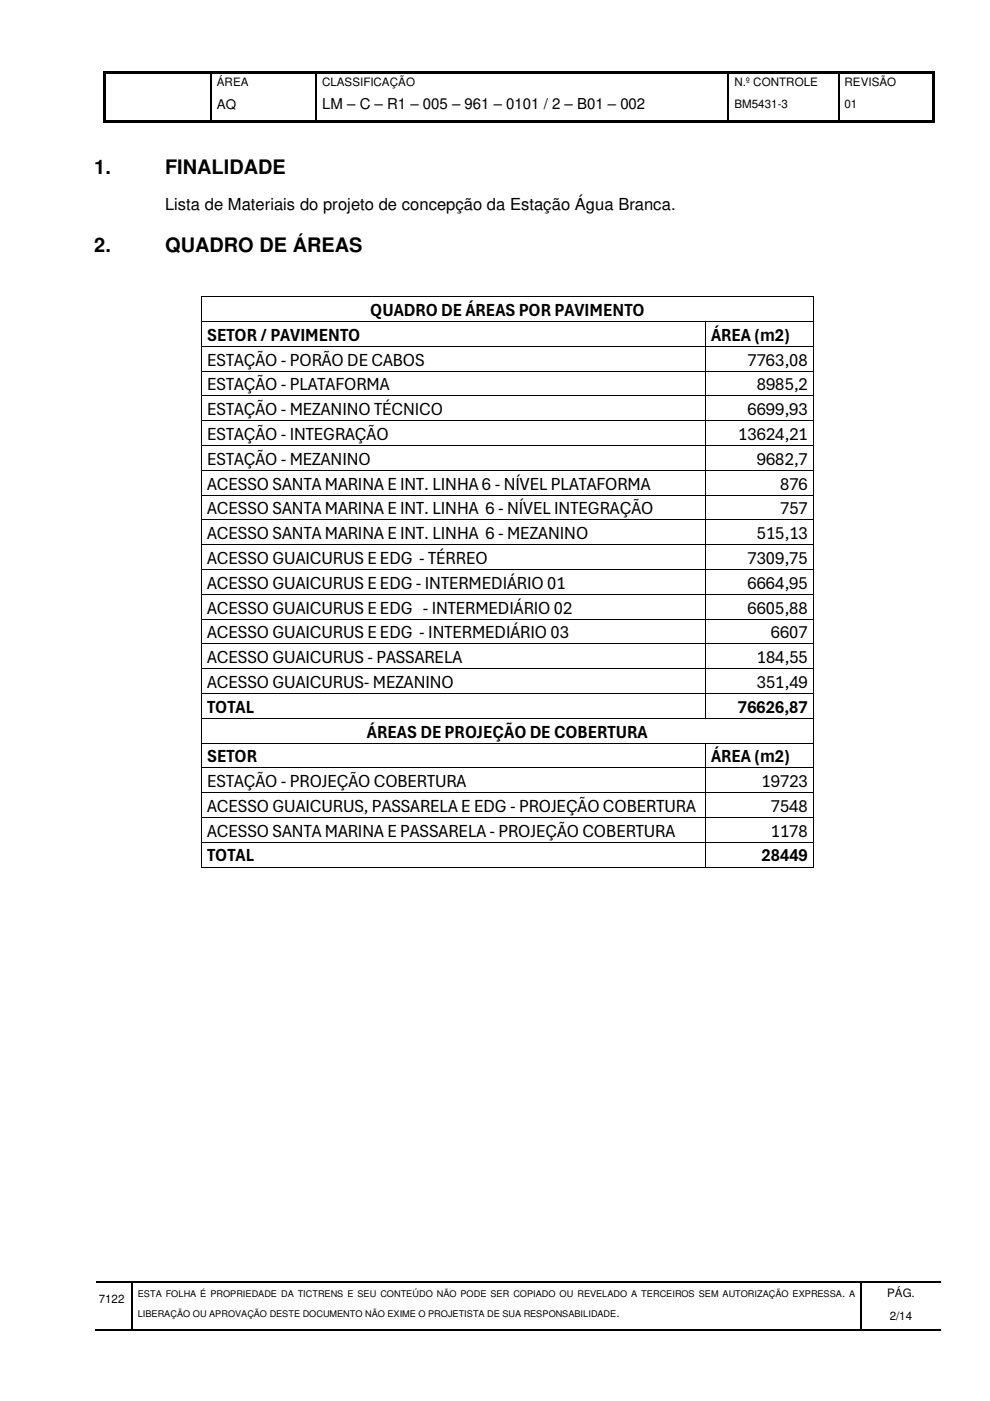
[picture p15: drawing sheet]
<svg xmlns="http://www.w3.org/2000/svg" width="210mm" height="297mm" viewBox="0 0 210 297" stroke-linecap="round" stroke-linejoin="round" font-family="sans-serif">
<defs><g id="words">
<g font-size="4.2">
<text x="20" y="36.8">1.</text>
<text x="35" y="36.8">FINALIDADE</text>
<text x="20" y="53.4">2.</text>
<text x="35" y="53.4">QUADRO DE ÁREAS</text>
</g>
<g font-size="3.9">
<text x="78.5" y="67">QUADRO DE ÁREAS POR PAVIMENTO</text>
<text x="43.9" y="72.3">SETOR / PAVIMENTO</text>
<text x="43.9" y="77.5">ESTAÇÃO - PORÃO DE CABOS</text>
<text x="150.8" y="72.3">ÁREA (m2)</text>
<text x="158.5" y="77.5">7763,08</text>
<text x="43.9" y="82.8">ESTAÇÃO - PLATAFORMA</text>
<text x="160.4" y="82.8">8985,2</text>
<text x="43.9" y="88">ESTAÇÃO - MEZANINO TÉCNICO</text>
<text x="158.5" y="88">6699,93</text>
<text x="43.9" y="93.3">ESTAÇÃO - INTEGRAÇÃO</text>
<text x="156.5" y="93.3">13624,21</text>
<text x="43.9" y="98.6">ESTAÇÃO - MEZANINO</text>
<text x="160.4" y="98.6">9682,7</text>
<text x="43.9" y="103.8">ACESSO SANTA MARINA E INT. LINHA 6 - NÍVEL PLATAFORMA</text>
<text x="165.4" y="103.8">876</text>
<text x="43.9" y="109.1">ACESSO SANTA MARINA E INT. LINHA 6 - NÍVEL INTEGRAÇÃO</text>
<text x="165.4" y="109.1">757</text>
<text x="43.9" y="114.3">ACESSO SANTA MARINA E INT. LINHA 6 - MEZANINO</text>
<text x="43.9" y="119.5">ACESSO GUAICURUS E EDG - TÉRREO</text>
<text x="158.5" y="119.5">7309,75</text>
<text x="160.4" y="114.3">515,13</text>
<text x="43.9" y="124.8">ACESSO GUAICURUS E EDG - INTERMEDIÁRIO 01</text>
<text x="158.5" y="124.8">6664,95</text>
<text x="43.9" y="130.1">ACESSO GUAICURUS E EDG - INTERMEDIÁRIO 02</text>
<text x="158.5" y="130.1">6605,88</text>
<text x="43.9" y="135.3">ACESSO GUAICURUS E EDG - INTERMEDIÁRIO 03</text>
<text x="163.4" y="135.3">6607</text>
<text x="43.9" y="140.6">ACESSO GUAICURUS - PASSARELA</text>
<text x="160.4" y="140.6">184,55</text>
<text x="43.9" y="145.8">ACESSO GUAICURUS- MEZANINO</text>
<text x="160.4" y="145.8">351,49</text>
<text x="43.9" y="151.1">TOTAL</text>
<text x="156.5" y="151.1">76626,87</text>
<text x="43.9" y="161.6">SETOR</text>
<text x="77.8" y="156.4">ÁREAS DE PROJEÇÃO DE COBERTURA</text>
<text x="150.8" y="161.6">ÁREA (m2)</text>
<text x="43.9" y="166.9">ESTAÇÃO - PROJEÇÃO COBERTURA</text>
<text x="161.5" y="166.9">19723</text>
<text x="43.9" y="172.1">ACESSO GUAICURUS, PASSARELA E EDG - PROJEÇÃO COBERTURA</text>
<text x="163.4" y="172.1">7548</text>
<text x="43.9" y="177.4">ACESSO SANTA MARINA E PASSARELA - PROJEÇÃO COBERTURA</text>
<text x="163.4" y="177.4">1178</text>
<text x="43.9" y="182.6">TOTAL</text>
<text x="161.5" y="182.6">28449</text>
</g>
<text font-size="3.5" x="35" y="44.5">Lista de Materiais do projeto de concepção da Estação Água Branca.</text>
<text font-size="3.2" x="68.3" y="23.1">LM – C – R1 – 005 – 961 – 0101 / 2 – B01 – 002</text>
<text font-size="2.8" x="46" y="23.2">AQ</text>
<g font-size="2.5">
<text x="46" y="18.2">ÁREA</text>
<text x="68.3" y="18.2">CLASSIFICAÇÃO</text>
<text x="155.7" y="18.2">N.º CONTROLE</text>
<text x="155.7" y="22.8">BM5431-3</text>
<text x="179.1" y="18.2">REVISÃO</text>
<text x="179.1" y="22.8">01</text>
<text x="178.6" y="274.9">.</text>
<text x="188.1" y="274.9">PÁG.</text>
<text x="21" y="276.3">7122</text>
<text x="130.7" y="279.1">.</text>
<text x="188.6" y="279.9">2/14</text>
</g>
<g font-size="1.9">
<text x="29.2" y="274.9">ESTA FOLHA É PROPRIEDADE DA TICTRENS E SEU CONTEÚDO NÃO PODE SER COPIADO OU REVELADO A TERCEIROS SEM AUTORIZAÇÃO EXPRESSA</text>
<text x="180" y="274.9">A</text>
<text x="29.2" y="279.1">LIBERAÇÃO OU APROVAÇÃO DESTE DOCUMENTO NÃO EXIME O PROJETISTA DE SUA RESPONSABILIDADE</text>
</g>
</g></defs>
<path d="M44.7 15.6v10M67.1 15.6v10M154.4 15.6v10M177.8 15.6v10M20.4 271.7h7.5M28 271.9v9.9M28.1 271.7h154.3M182.5 271.9v9.9M182.7 271.7h16.9M20.2 281.9h7.7M28.1 281.9h154.3M182.7 281.9h16.9" fill="none" stroke="#000" stroke-width=".25"/>
<g fill="#000">
<path d="M21.9 15h.5v.6h-.5zM21.9 15h.5v.5h-.5zM22.4 15h22.2v.5h-22.2zM44.6 15.5l.3 .1zM44.6 15h.5v.5h-.5zM45.1 15h21.8v.5h-21.8zM66.9 15.5l.3 .1zM66.9 15h.5v.5h-.5zM67.4 15h86.9v.5h-86.9zM154.3 15.5l.3 .1zM154.3 15h.5v.5h-.5zM154.8 15h22.9v.5h-22.9z"/>
<path d="M177.7 15.5l.3 .1zM177.7 15h.5v.5h-.5zM178.2 15h19.4v.5h-19.4zM197.6 15h.5v.6h-.5zM197.6 15h.5v.5h-.5zM21.9 15.6h.5v10h-.5zM21.9 25.6h.5v.5h-.5zM22.4 25.6h22.2v.5h-22.2zM44.6 25.6h.5v.5h-.5zM45.1 25.6h21.8v.5h-21.8zM66.9 25.6h.5v.5h-.5zM67.4 25.6h86.9v.5h-86.9z"/>
<path d="M154.3 25.6h.5v.5h-.5zM154.8 25.6h22.9v.5h-22.9zM177.7 25.6h.5v.5h-.5zM178.2 25.6h19.4v.5h-19.4zM197.6 15.6h.5v10h-.5zM197.6 25.6h.5v.5h-.5zM42.5 62.9h.2v.1h-.2zM42.5 68.1h.2v.2h-.2zM42.5 73.4h.2v.1h-.2zM42.5 78.6h.2v.2h-.2zM149.4 68.1h.2v.2h-.2zM149.4 73.4h.2v.1h-.2z"/>
<path d="M149.4 78.6h.2v.2h-.2zM172.4 62.9h.2v.1h-.2zM172.4 68.1h.2v.2h-.2zM172.4 73.4h.2v.1h-.2zM172.4 78.6h.2v.2h-.2zM42.5 83.9h.2v.1h-.2zM42.5 89.1h.2v.2h-.2zM42.5 94.4h.2v.2h-.2zM42.5 99.7h.2v.1h-.2zM149.4 83.9h.2v.1h-.2zM149.4 89.1h.2v.2h-.2zM149.4 94.4h.2v.2h-.2z"/>
<path d="M149.4 99.7h.2v.1h-.2zM172.4 83.9h.2v.1h-.2zM172.4 89.1h.2v.2h-.2zM172.4 94.4h.2v.2h-.2zM172.4 99.7h.2v.1h-.2zM42.5 104.9h.2v.2h-.2zM42.5 110.2h.2v.1h-.2zM42.5 115.4h.2v.2h-.2zM149.4 104.9h.2v.2h-.2zM149.4 110.2h.2v.1h-.2zM149.4 115.4h.2v.2h-.2zM172.4 104.9h.2v.2h-.2z"/>
<path d="M172.4 110.2h.2v.1h-.2zM172.4 115.4h.2v.2h-.2zM42.5 120.6h.2v.2h-.2zM42.5 125.9h.2v.2h-.2zM42.5 131.2h.2v.2h-.2zM42.5 136.4h.2v.2h-.2zM149.4 120.6h.2v.2h-.2zM149.4 125.9h.2v.2h-.2zM149.4 131.2h.2v.2h-.2zM149.4 136.4h.2v.2h-.2zM172.4 120.6h.2v.2h-.2zM172.4 125.9h.2v.2h-.2z"/>
<path d="M172.4 131.2h.2v.2h-.2zM172.4 136.4h.2v.2h-.2zM42.5 141.7h.2v.2h-.2zM42.5 146.9h.2v.2h-.2zM42.5 152.2h.2v.2h-.2zM42.5 157.5h.2v.1h-.2zM149.4 141.7h.2v.2h-.2zM149.4 146.9h.2v.2h-.2zM149.4 152.2h.2v.2h-.2zM149.4 157.5h.2v.1h-.2zM172.4 141.7h.2v.2h-.2zM172.4 146.9h.2v.2h-.2z"/>
<path d="M172.4 152.2h.2v.2h-.2zM172.4 157.5h.2v.1h-.2zM42.5 162.7h.2v.2h-.2zM42.5 168h.2v.1h-.2zM42.5 173.2h.2v.2h-.2zM42.5 178.5h.2v.1h-.2zM149.4 162.7h.2v.2h-.2zM149.4 168h.2v.1h-.2zM149.4 173.2h.2v.2h-.2zM149.4 178.5h.2v.1h-.2zM172.4 162.7h.2v.2h-.2zM172.4 168h.2v.1h-.2z"/>
<path d="M172.4 173.2h.2v.2h-.2zM172.4 178.5h.2v.1h-.2zM42.5 183.8h.2v.1h-.2zM149.4 183.8h.2v.1h-.2zM172.4 183.8h.2v.1h-.2zM27.9 271.6h.2v.3h-.2zM182.4 271.6h.3v.3h-.3zM27.9 281.8h.2v.3h-.2zM182.4 281.8h.3v.3h-.3z"/>
</g>
<g fill="none" stroke="#000" stroke-width=".21">
<path d="M42.6 63v5.1M42.6 68.3v5.1M42.6 73.5v5.1M42.6 78.8v5.1M42.7 62.9h129.7M42.7 68.2h106.7M42.7 73.4h106.7M42.7 78.7h106.7M149.5 68.3v5.1M149.5 73.5v5.1M149.5 78.8v5.1M149.6 68.2h22.8"/>
<path d="M149.6 73.4h22.8M149.6 78.7h22.8M172.5 63v5.1M172.5 68.3v5.1M172.5 73.5v5.1M172.5 78.8v5.1M42.6 84v5.1M42.6 89.3v5.1M42.6 94.6v5.1M42.6 99.8v5.1M42.7 83.9h106.7M42.7 89.2h106.7"/>
<path d="M42.7 94.5h106.7M42.7 99.7h106.7M149.5 84v5.1M149.5 89.3v5.1M149.5 94.6v5.1M149.5 99.8v5.1M149.6 83.9h22.8M149.6 89.2h22.8M149.6 94.5h22.8M149.6 99.7h22.8M172.5 84v5.1M172.5 89.3v5.1"/>
<path d="M172.5 94.6v5.1M172.5 99.8v5.1M42.6 105.1v5.1M42.6 110.3v5.1M42.6 115.6v5M42.7 105h106.7M42.7 110.2h106.7M42.7 115.5h106.7M149.5 105.1v5.1M149.5 110.3v5.1M149.5 115.6v5M149.6 105h22.8"/>
<path d="M149.6 110.2h22.8M149.6 115.5h22.8M172.5 105.1v5.1M172.5 110.3v5.1M172.5 115.6v5M42.6 120.8v5.1M42.6 126.1v5.1M42.6 131.4v5M42.6 136.6v5.1M42.7 120.7h106.7M42.7 126h106.7M42.7 131.3h106.7"/>
<path d="M42.7 136.5h106.7M149.5 120.8v5.1M149.5 126.1v5.1M149.5 131.4v5M149.5 136.6v5.1M149.6 120.7h22.8M149.6 126h22.8M149.6 131.3h22.8M149.6 136.5h22.8M172.5 120.8v5.1M172.5 126.1v5.1M172.5 131.4v5"/>
<path d="M172.5 136.6v5.1M42.6 141.9v5M42.6 147.1v5.1M42.6 152.4v5.1M42.6 157.6v5.1M42.7 141.8h106.7M42.7 147h106.7M42.7 152.3h106.7M42.7 157.6h106.7M149.5 141.9v5M149.5 147.1v5.1M149.5 157.6v5.1"/>
<path d="M149.6 141.8h22.8M149.6 147h22.8M149.6 152.3h22.8M149.6 157.6h22.8M172.5 141.9v5M172.5 147.1v5.1M172.5 152.4v5.1M172.5 157.6v5.1M42.6 162.9v5.1M42.6 168.1v5.1M42.6 173.4v5.1M42.6 178.6v5.2"/>
<path d="M42.7 162.8h106.7M42.7 168.1h106.7M42.7 173.3h106.7M42.7 178.6h106.7M149.5 162.9v5.1M149.5 168.1v5.1M149.5 173.4v5.1M149.5 178.6v5.2M149.6 162.8h22.8M149.6 168.1h22.8M149.6 173.3h22.8M149.6 178.6h22.8"/>
<path d="M172.5 162.9v5.1M172.5 168.1v5.1M172.5 173.4v5.1M172.5 178.6v5.2M42.7 183.9h106.7M149.6 183.9h22.8"/>
</g>
<use href="#words"/>
</svg>
